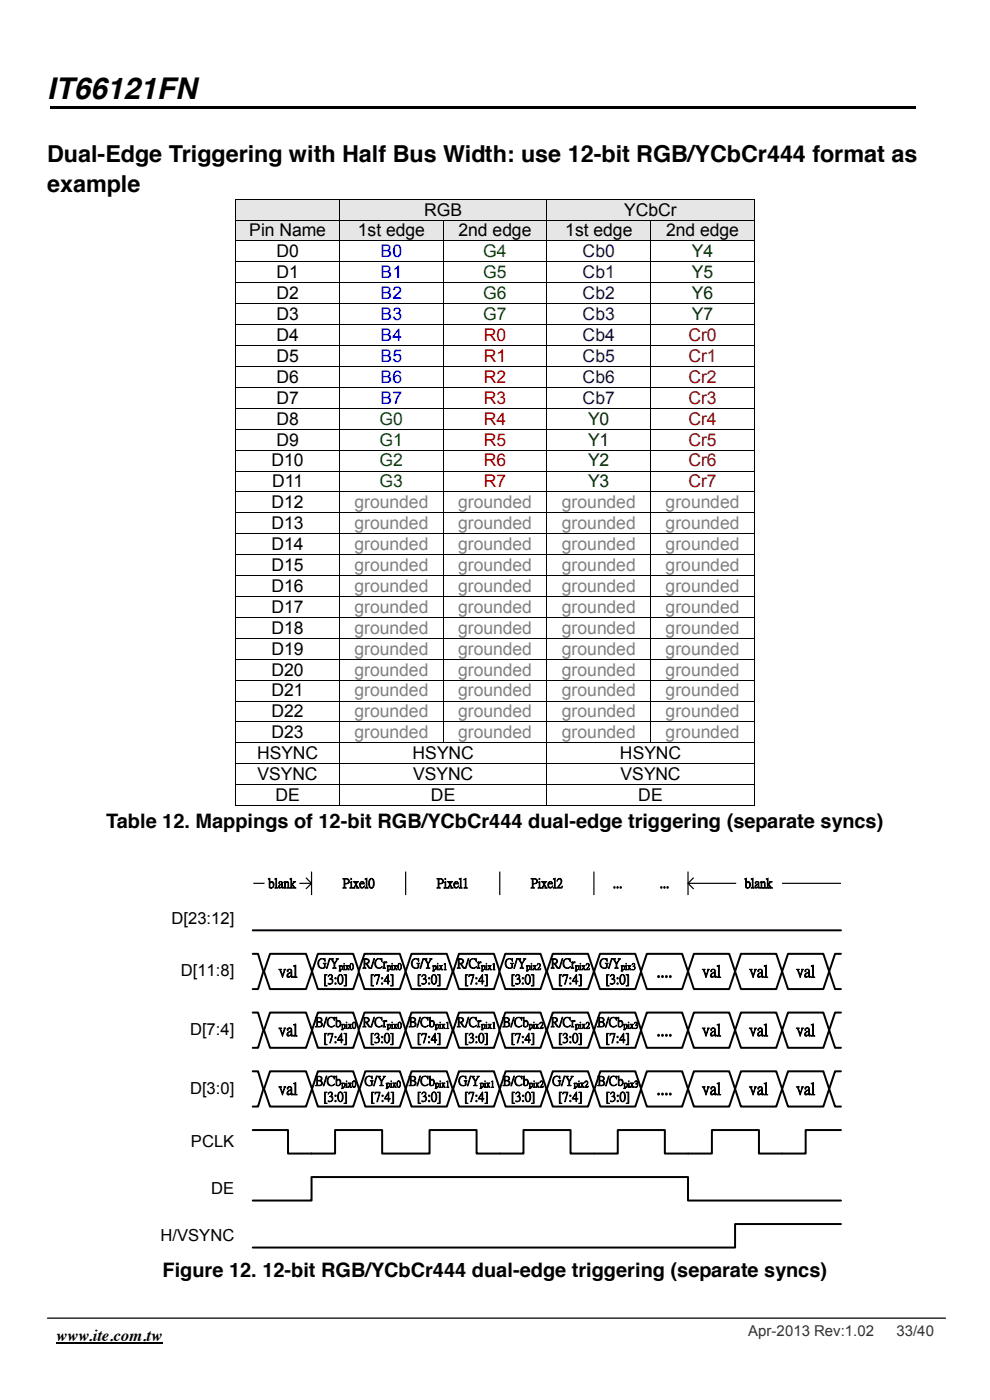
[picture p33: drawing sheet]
<svg xmlns="http://www.w3.org/2000/svg" width="210mm" height="297mm" viewBox="0 0 210 297" stroke-linecap="round" stroke-linejoin="round" font-family="sans-serif">
<defs><g id="words">
<text font-size="6.3" x="10" y="21.1">IT66121FN</text>
<g font-size="5">
<text x="10" y="34.5">Dual-Edge Triggering with Half Bus Width: use 12-bit RGB/YCbCr444 format as</text>
<text x="10" y="40.8">example</text>
</g>
<g font-size="4.2">
<text x="22.5" y="175.8">Table 12. Mappings of 12-bit RGB/YCbCr444 dual-edge triggering (separate syncs)</text>
<text x="34.5" y="271">Figure 12. 12-bit RGB/YCbCr444 dual-edge triggering (separate syncs)</text>
</g>
<g font-size="3.7">
<text x="90" y="45.7">RGB</text>
<text x="132.4" y="45.7">YCbCr</text>
<text x="52.9" y="50.2">Pin Name</text>
<text x="75.9" y="50.2">1st edge</text>
<text x="97.3" y="50.2">2nd edge</text>
<text x="119.9" y="50.2">1st edge</text>
<text x="141.3" y="50.2">2nd edge</text>
<text x="58.6" y="54.6">D0</text>
<text x="58.6" y="59">D1</text>
<text x="58.6" y="63.5">D2</text>
<text x="58.6" y="67.9">D3</text>
<text x="58.6" y="72.4">D4</text>
<text x="58.6" y="76.8">D5</text>
<text x="58.6" y="81.2">D6</text>
<text x="58.6" y="85.6">D7</text>
<text x="58.6" y="90.1">D8</text>
<text x="58.6" y="94.5">D9</text>
<text x="57.6" y="99">D10</text>
<text x="57.6" y="107.8">D12</text>
<text x="57.7" y="103.4">D11</text>
<text x="57.6" y="112.3">D13</text>
<text x="57.6" y="116.7">D14</text>
<text x="57.6" y="121.1">D15</text>
<text x="57.6" y="125.6">D16</text>
<text x="57.6" y="130">D17</text>
<text x="57.6" y="134.5">D18</text>
<text x="57.6" y="138.9">D19</text>
<text x="57.6" y="143.3">D20</text>
<text x="57.6" y="147.8">D21</text>
<text x="57.6" y="152.2">D22</text>
<text x="54.5" y="161.1">HSYNC</text>
<text x="57.6" y="156.7">D23</text>
<text x="87.5" y="161.1">HSYNC</text>
<text x="131.5" y="161.1">HSYNC</text>
<text x="54.6" y="165.5">VSYNC</text>
<text x="87.6" y="165.5">VSYNC</text>
<text x="131.6" y="165.5">VSYNC</text>
<text x="58.4" y="170">DE</text>
<text x="91.4" y="170">DE</text>
<text x="135.4" y="170">DE</text>
</g>
<g font-size="3.7" fill="#00f">
<text x="80.7" y="54.6">B0</text>
<text x="80.7" y="59">B1</text>
<text x="80.7" y="63.5">B2</text>
<text x="80.7" y="67.9">B3</text>
<text x="80.7" y="72.4">B4</text>
<text x="80.7" y="76.8">B5</text>
<text x="80.7" y="81.2">B6</text>
<text x="80.7" y="85.6">B7</text>
</g>
<g font-size="3.7" fill="#008000">
<text x="102.5" y="54.6">G4</text>
<text x="102.5" y="59">G5</text>
<text x="102.5" y="63.5">G6</text>
<text x="102.5" y="67.9">G7</text>
<text x="80.5" y="90.1">G0</text>
<text x="80.5" y="94.5">G1</text>
<text x="80.5" y="99">G2</text>
<text x="80.5" y="103.4">G3</text>
</g>
<g font-size="3.7" fill="#000080">
<text x="123.6" y="54.6">Cb0</text>
<text x="123.6" y="59">Cb1</text>
<text x="123.6" y="63.5">Cb2</text>
<text x="123.6" y="67.9">Cb3</text>
<text x="123.6" y="72.4">Cb4</text>
<text x="123.6" y="76.8">Cb5</text>
<text x="123.6" y="81.2">Cb6</text>
<text x="123.6" y="85.6">Cb7</text>
</g>
<g font-size="3.7" fill="#030">
<text x="146.8" y="54.6">Y4</text>
<text x="146.8" y="59">Y5</text>
<text x="146.8" y="63.5">Y6</text>
<text x="146.8" y="67.9">Y7</text>
<text x="124.7" y="90.1">Y0</text>
<text x="124.7" y="94.5">Y1</text>
<text x="124.7" y="99">Y2</text>
<text x="124.7" y="103.4">Y3</text>
</g>
<g font-size="3.7" fill="#f00">
<text x="102.6" y="72.4">R0</text>
<text x="102.6" y="76.8">R1</text>
<text x="102.6" y="81.2">R2</text>
<text x="102.6" y="85.6">R3</text>
<text x="102.6" y="90.1">R4</text>
<text x="102.6" y="94.5">R5</text>
<text x="102.6" y="99">R6</text>
<text x="102.6" y="103.4">R7</text>
</g>
<g font-size="3.7" fill="#800000">
<text x="146" y="72.4">Cr0</text>
<text x="146" y="76.8">Cr1</text>
<text x="146" y="81.2">Cr2</text>
<text x="146" y="85.6">Cr3</text>
<text x="146" y="90.1">Cr4</text>
<text x="146" y="94.5">Cr5</text>
<text x="146" y="99">Cr6</text>
<text x="146" y="103.4">Cr7</text>
</g>
<g font-size="3.7" fill="#808080">
<text x="75.2" y="107.8">grounded</text>
<text x="97.2" y="107.8">grounded</text>
<text x="119.2" y="107.8">grounded</text>
<text x="141.2" y="107.8">grounded</text>
<text x="75.2" y="112.3">grounded</text>
<text x="97.2" y="112.3">grounded</text>
<text x="119.2" y="112.3">grounded</text>
<text x="141.2" y="112.3">grounded</text>
<text x="75.2" y="116.7">grounded</text>
<text x="97.2" y="116.7">grounded</text>
<text x="119.2" y="116.7">grounded</text>
<text x="141.2" y="116.7">grounded</text>
<text x="75.2" y="121.1">grounded</text>
<text x="75.2" y="125.6">grounded</text>
<text x="97.2" y="121.1">grounded</text>
<text x="97.2" y="125.6">grounded</text>
<text x="119.2" y="121.1">grounded</text>
<text x="119.2" y="125.6">grounded</text>
<text x="141.2" y="121.1">grounded</text>
<text x="141.2" y="125.6">grounded</text>
<text x="75.2" y="130">grounded</text>
<text x="97.2" y="130">grounded</text>
<text x="119.2" y="130">grounded</text>
<text x="141.2" y="130">grounded</text>
<text x="75.2" y="134.5">grounded</text>
<text x="97.2" y="134.5">grounded</text>
<text x="119.2" y="134.5">grounded</text>
<text x="141.2" y="134.5">grounded</text>
<text x="75.2" y="138.9">grounded</text>
<text x="75.2" y="143.3">grounded</text>
<text x="97.2" y="138.9">grounded</text>
<text x="97.2" y="143.3">grounded</text>
<text x="119.2" y="138.9">grounded</text>
<text x="119.2" y="143.3">grounded</text>
<text x="141.2" y="138.9">grounded</text>
<text x="141.2" y="143.3">grounded</text>
<text x="75.2" y="147.8">grounded</text>
<text x="97.2" y="147.8">grounded</text>
<text x="119.2" y="147.8">grounded</text>
<text x="141.2" y="147.8">grounded</text>
<text x="75.2" y="152.2">grounded</text>
<text x="97.2" y="152.2">grounded</text>
<text x="119.2" y="152.2">grounded</text>
<text x="141.2" y="152.2">grounded</text>
<text x="75.2" y="156.7">grounded</text>
<text x="97.2" y="156.7">grounded</text>
<text x="119.2" y="156.7">grounded</text>
<text x="141.2" y="156.7">grounded</text>
</g>
<g font-size="3.5">
<text x="36.4" y="195.9">D[23:12]</text>
<text x="38.4" y="207.1">D[11:8]</text>
<text x="59.1" y="207.1">val</text>
<text x="139.3" y="207.1">....</text>
<text x="148.9" y="207.1">val</text>
<text x="158.9" y="207.1">val</text>
<text x="168.9" y="207.1">val</text>
<text x="40.3" y="219.6">D[7:4]</text>
<text x="59.1" y="219.6">val</text>
<text x="139.3" y="219.6">....</text>
<text x="148.9" y="219.6">val</text>
<text x="158.9" y="219.6">val</text>
<text x="168.9" y="219.6">val</text>
<text x="40.3" y="232.1">D[3:0]</text>
<text x="59.1" y="232.1">val</text>
<text x="139.3" y="232.1">....</text>
<text x="148.9" y="232.1">val</text>
<text x="158.9" y="232.1">val</text>
<text x="168.9" y="232.1">val</text>
<text x="40.5" y="243.3">PCLK</text>
<text x="44.8" y="253.3">DE</text>
<text x="34.1" y="263.2">H/VSYNC</text>
<text x="11.9" y="284.5">www.ite.com.tw</text>
</g>
<g font-size="3.2" fill="#333">
<text x="158.7" y="283.5">Apr-2013 Rev:1.02</text>
<text x="190.2" y="283.5">33/40</text>
</g>
<g font-size="2.8">
<text x="56.9" y="188.2">blank</text>
<text x="72.7" y="188.2">Pixel0</text>
<text x="92.7" y="188.2">Pixel1</text>
<text x="112.6" y="188.2">Pixel2</text>
<text x="130" y="188.2">...</text>
<text x="140" y="188.2">...</text>
<text x="158" y="188.2">blank</text>
<text x="67.3" y="205.2">G/Y</text>
<text x="68.6" y="208.6">[3:0]</text>
<text x="76.9" y="205.2">R/Cr</text>
<text x="78.5" y="208.6">[7:4]</text>
<text x="87.2" y="205.2">G/Y</text>
<text x="88.5" y="208.6">[3:0]</text>
<text x="96.9" y="205.2">R/Cr</text>
<text x="98.5" y="208.6">[7:4]</text>
<text x="107.1" y="205.2">G/Y</text>
<text x="108.3" y="208.6">[3:0]</text>
<text x="116.8" y="205.2">R/Cr</text>
<text x="118.4" y="208.6">[7:4]</text>
<text x="127.2" y="205.2">G/Y</text>
<text x="128.4" y="208.6">[3:0]</text>
<text x="66.8" y="217.7">B/Cb</text>
<text x="68.6" y="221.1">[7:4]</text>
<text x="76.9" y="217.7">R/Cr</text>
<text x="78.5" y="221.1">[3:0]</text>
<text x="86.7" y="217.7">B/Cb</text>
<text x="88.5" y="221.1">[7:4]</text>
<text x="96.9" y="217.7">R/Cr</text>
<text x="98.5" y="221.1">[3:0]</text>
<text x="106.6" y="217.7">B/Cb</text>
<text x="108.3" y="221.1">[7:4]</text>
<text x="116.8" y="217.7">R/Cr</text>
<text x="118.4" y="221.1">[3:0]</text>
<text x="126.6" y="217.7">B/Cb</text>
<text x="128.4" y="221.1">[7:4]</text>
<text x="66.8" y="230.2">B/Cb</text>
<text x="68.6" y="233.6">[3:0]</text>
<text x="77.3" y="230.2">G/Y</text>
<text x="78.6" y="233.6">[7:4]</text>
<text x="86.7" y="230.2">B/Cb</text>
<text x="88.5" y="233.6">[3:0]</text>
<text x="97.2" y="230.2">G/Y</text>
<text x="98.5" y="233.6">[7:4]</text>
<text x="106.6" y="230.2">B/Cb</text>
<text x="108.4" y="233.6">[3:0]</text>
<text x="117.1" y="230.2">G/Y</text>
<text x="118.4" y="233.6">[7:4]</text>
<text x="126.7" y="230.2">B/Cb</text>
<text x="128.5" y="233.6">[3:0]</text>
</g>
<g font-size="1.9">
<text x="71.9" y="205.6">pix0</text>
<text x="82.1" y="205.6">pix0</text>
<text x="91.7" y="205.6">pix1</text>
<text x="102.1" y="205.6">pix1</text>
<text x="111.6" y="205.6">pix2</text>
<text x="122" y="205.6">pix2</text>
<text x="131.7" y="205.6">pix3</text>
<text x="72.4" y="218.1">pix0</text>
<text x="82.1" y="218.1">pix0</text>
<text x="92.3" y="218.1">pix1</text>
<text x="102.1" y="218.1">pix1</text>
<text x="112.2" y="218.1">pix2</text>
<text x="122" y="218.1">pix2</text>
<text x="132.2" y="218.1">pix3</text>
<text x="72.4" y="230.6">pix0</text>
<text x="81.9" y="230.6">pix0</text>
<text x="92.3" y="230.6">pix1</text>
<text x="101.8" y="230.6">pix1</text>
<text x="112.2" y="230.6">pix2</text>
<text x="121.7" y="230.6">pix2</text>
<text x="132.3" y="230.6">pix3</text>
</g>
</g></defs>
<path d="M10.6 22.5h183.6v.5h-183.6z" fill-rule="evenodd" fill="#000"/>
<path d="M11.9 285h22.5" fill="none" stroke="#000" stroke-width=".34"/>
<g fill="#fff">
<path d="M9.9 273h.2v.2h-.2z" fill-rule="evenodd"/>
<path d="M9.9 273h.2v.2h-.2z" fill-rule="evenodd"/>
<path d="M10.1 273h126.6v.2h-126.6z" fill-rule="evenodd"/>
<path d="M136.7 273h.1v.2h-.1z" fill-rule="evenodd"/>
<path d="M136.8 273h63.1v.2h-63.1z" fill-rule="evenodd"/>
<path d="M199.9 273h.2v.2h-.2z" fill-rule="evenodd"/>
<path d="M199.9 273h.2v.2h-.2z" fill-rule="evenodd"/>
<path d="M9.9 273.2h.2v14.6h-.2z" fill-rule="evenodd"/>
<path d="M9.9 287.8h.2v.2h-.2z" fill-rule="evenodd"/>
<path d="M9.9 287.8h.2v.2h-.2z" fill-rule="evenodd"/>
<path d="M10.1 287.8h126.6v.2h-126.6z" fill-rule="evenodd"/>
<path d="M136.7 273.2h.1v14.6h-.1z" fill-rule="evenodd"/>
<path d="M136.7 287.8h.1v.2h-.1z" fill-rule="evenodd"/>
<path d="M136.8 287.8h63.1v.2h-63.1z" fill-rule="evenodd"/>
<path d="M199.9 273.2h.2v14.6h-.2z" fill-rule="evenodd"/>
<path d="M199.9 287.8h.2v.2h-.2z" fill-rule="evenodd"/>
<path d="M199.9 287.8h.2v.2h-.2z" fill-rule="evenodd"/>
</g>
<path d="M10.1 279.6h190.5" fill="none" stroke="#000" stroke-width=".26"/>
<g fill="#e6e6e6">
<path d="M50.1 42.3h1.8v4.3h-1.8z" fill-rule="evenodd"/>
<path d="M70.1 42.3h1.8v4.3h-1.8z" fill-rule="evenodd"/>
<path d="M51.9 42.3h18.2v4.3h-18.2z" fill-rule="evenodd"/>
<path d="M72.1 42.3h1.8v4.3h-1.8z" fill-rule="evenodd"/>
<path d="M114.1 42.3h1.8v4.3h-1.8z" fill-rule="evenodd"/>
<path d="M73.9 42.3h40.2v4.3h-40.2z" fill-rule="evenodd"/>
<path d="M116.1 42.3h1.8v4.3h-1.8z" fill-rule="evenodd"/>
<path d="M158.1 42.3h1.8v4.3h-1.8z" fill-rule="evenodd"/>
<path d="M117.9 42.3h40.2v4.3h-40.2z" fill-rule="evenodd"/>
</g>
<g fill="#000">
<path d="M49.9 42.2h.2v.1h-.2z" fill-rule="evenodd"/>
<path d="M49.9 42.2h.2v.1h-.2z" fill-rule="evenodd"/>
<path d="M71.9 42.2h.2v.1h-.2z" fill-rule="evenodd"/>
<path d="M115.9 42.2h.2v.1h-.2z" fill-rule="evenodd"/>
<path d="M159.9 42.2h.2v.1h-.2z" fill-rule="evenodd"/>
<path d="M159.9 42.2h.2v.1h-.2z" fill-rule="evenodd"/>
</g>
<path d="M50 42.3v4.3M50.1 42.3h21.8M72 42.3v4.3M72.1 42.3h43.8M116 42.3v4.3M116.1 42.3h43.8M160 42.3v4.3" fill="none" stroke="#000" stroke-width=".21"/>
<g fill="#e6e6e6">
<path d="M50.1 46.8h1.8v4.2h-1.8z" fill-rule="evenodd"/>
<path d="M70.1 46.8h1.8v4.2h-1.8z" fill-rule="evenodd"/>
<path d="M51.9 46.8h18.2v4.2h-18.2z" fill-rule="evenodd"/>
<path d="M72.1 46.8h1.8v4.2h-1.8z" fill-rule="evenodd"/>
<path d="M92.1 46.8h1.8v4.2h-1.8z" fill-rule="evenodd"/>
<path d="M73.9 46.8h18.2v4.2h-18.2z" fill-rule="evenodd"/>
<path d="M94.1 46.8h1.8v4.2h-1.8z" fill-rule="evenodd"/>
<path d="M114.1 46.8h1.8v4.2h-1.8z" fill-rule="evenodd"/>
<path d="M95.9 46.8h18.2v4.2h-18.2z" fill-rule="evenodd"/>
<path d="M116.1 46.8h1.8v4.2h-1.8z" fill-rule="evenodd"/>
<path d="M136.1 46.8h1.8v4.2h-1.8z" fill-rule="evenodd"/>
<path d="M117.9 46.8h18.2v4.2h-18.2z" fill-rule="evenodd"/>
<path d="M138.1 46.8h1.8v4.2h-1.8z" fill-rule="evenodd"/>
<path d="M158.1 46.8h1.8v4.2h-1.8z" fill-rule="evenodd"/>
<path d="M139.9 46.8h18.2v4.2h-18.2z" fill-rule="evenodd"/>
</g>
<g fill="#000">
<path d="M49.9 46.6h.2v.2h-.2z" fill-rule="evenodd"/>
<path d="M49.9 51h.2v.2h-.2z" fill-rule="evenodd"/>
<path d="M49.9 55.5h.2v.1h-.2z" fill-rule="evenodd"/>
<path d="M71.9 46.6h.2v.2h-.2z" fill-rule="evenodd"/>
<path d="M71.9 51h.2v.2h-.2z" fill-rule="evenodd"/>
<path d="M71.9 55.5h.2v.1h-.2z" fill-rule="evenodd"/>
<path d="M93.9 46.6h.2v.2h-.2z" fill-rule="evenodd"/>
<path d="M93.9 51h.2v.2h-.2z" fill-rule="evenodd"/>
<path d="M93.9 55.5h.2v.1h-.2z" fill-rule="evenodd"/>
<path d="M115.9 46.6h.2v.2h-.2z" fill-rule="evenodd"/>
<path d="M115.9 51h.2v.2h-.2z" fill-rule="evenodd"/>
<path d="M115.9 55.5h.2v.1h-.2z" fill-rule="evenodd"/>
<path d="M137.9 46.6h.2v.2h-.2z" fill-rule="evenodd"/>
<path d="M137.9 51h.2v.2h-.2z" fill-rule="evenodd"/>
<path d="M137.9 55.5h.2v.1h-.2z" fill-rule="evenodd"/>
<path d="M159.9 46.6h.2v.2h-.2z" fill-rule="evenodd"/>
<path d="M159.9 51h.2v.2h-.2z" fill-rule="evenodd"/>
<path d="M159.9 55.5h.2v.1h-.2z" fill-rule="evenodd"/>
<path d="M49.9 59.9h.2v.2h-.2z" fill-rule="evenodd"/>
<path d="M49.9 64.4h.2v.1h-.2z" fill-rule="evenodd"/>
<path d="M49.9 68.8h.2v.2h-.2z" fill-rule="evenodd"/>
<path d="M49.9 73.2h.2v.2h-.2z" fill-rule="evenodd"/>
<path d="M49.9 77.6h.2v.2h-.2z" fill-rule="evenodd"/>
<path d="M71.9 59.9h.2v.2h-.2z" fill-rule="evenodd"/>
<path d="M71.9 64.4h.2v.1h-.2z" fill-rule="evenodd"/>
<path d="M71.9 68.8h.2v.2h-.2z" fill-rule="evenodd"/>
<path d="M71.9 73.2h.2v.2h-.2z" fill-rule="evenodd"/>
<path d="M71.9 77.6h.2v.2h-.2z" fill-rule="evenodd"/>
<path d="M93.9 59.9h.2v.2h-.2z" fill-rule="evenodd"/>
<path d="M93.9 64.4h.2v.1h-.2z" fill-rule="evenodd"/>
<path d="M93.9 68.8h.2v.2h-.2z" fill-rule="evenodd"/>
<path d="M93.9 73.2h.2v.2h-.2z" fill-rule="evenodd"/>
<path d="M93.9 77.6h.2v.2h-.2z" fill-rule="evenodd"/>
<path d="M115.9 59.9h.2v.2h-.2z" fill-rule="evenodd"/>
<path d="M115.9 64.4h.2v.1h-.2z" fill-rule="evenodd"/>
<path d="M115.9 68.8h.2v.2h-.2z" fill-rule="evenodd"/>
<path d="M115.9 73.2h.2v.2h-.2z" fill-rule="evenodd"/>
<path d="M115.9 77.6h.2v.2h-.2z" fill-rule="evenodd"/>
<path d="M137.9 59.9h.2v.2h-.2z" fill-rule="evenodd"/>
<path d="M137.9 64.4h.2v.1h-.2z" fill-rule="evenodd"/>
<path d="M137.9 68.8h.2v.2h-.2z" fill-rule="evenodd"/>
<path d="M137.9 73.2h.2v.2h-.2z" fill-rule="evenodd"/>
<path d="M137.9 77.6h.2v.2h-.2z" fill-rule="evenodd"/>
<path d="M159.9 59.9h.2v.2h-.2z" fill-rule="evenodd"/>
<path d="M159.9 64.4h.2v.1h-.2z" fill-rule="evenodd"/>
<path d="M159.9 68.8h.2v.2h-.2z" fill-rule="evenodd"/>
<path d="M159.9 73.2h.2v.2h-.2z" fill-rule="evenodd"/>
<path d="M159.9 77.6h.2v.2h-.2z" fill-rule="evenodd"/>
<path d="M49.9 82.1h.2v.2h-.2z" fill-rule="evenodd"/>
<path d="M49.9 86.5h.2v.2h-.2z" fill-rule="evenodd"/>
<path d="M49.9 90.9h.2v.2h-.2z" fill-rule="evenodd"/>
<path d="M49.9 95.4h.2v.2h-.2z" fill-rule="evenodd"/>
<path d="M71.9 82.1h.2v.2h-.2z" fill-rule="evenodd"/>
<path d="M71.9 86.5h.2v.2h-.2z" fill-rule="evenodd"/>
<path d="M71.9 90.9h.2v.2h-.2z" fill-rule="evenodd"/>
<path d="M71.9 95.4h.2v.2h-.2z" fill-rule="evenodd"/>
<path d="M93.9 82.1h.2v.2h-.2z" fill-rule="evenodd"/>
<path d="M93.9 86.5h.2v.2h-.2z" fill-rule="evenodd"/>
<path d="M93.9 90.9h.2v.2h-.2z" fill-rule="evenodd"/>
<path d="M93.9 95.4h.2v.2h-.2z" fill-rule="evenodd"/>
<path d="M115.9 82.1h.2v.2h-.2z" fill-rule="evenodd"/>
<path d="M115.9 86.5h.2v.2h-.2z" fill-rule="evenodd"/>
<path d="M115.9 90.9h.2v.2h-.2z" fill-rule="evenodd"/>
<path d="M115.9 95.4h.2v.2h-.2z" fill-rule="evenodd"/>
<path d="M137.9 82.1h.2v.2h-.2z" fill-rule="evenodd"/>
<path d="M137.9 86.5h.2v.2h-.2z" fill-rule="evenodd"/>
<path d="M137.9 90.9h.2v.2h-.2z" fill-rule="evenodd"/>
<path d="M137.9 95.4h.2v.2h-.2z" fill-rule="evenodd"/>
<path d="M159.9 82.1h.2v.2h-.2z" fill-rule="evenodd"/>
<path d="M159.9 86.5h.2v.2h-.2z" fill-rule="evenodd"/>
<path d="M159.9 90.9h.2v.2h-.2z" fill-rule="evenodd"/>
<path d="M159.9 95.4h.2v.2h-.2z" fill-rule="evenodd"/>
<path d="M49.9 99.8h.2v.2h-.2z" fill-rule="evenodd"/>
<path d="M49.9 104.3h.2v.2h-.2z" fill-rule="evenodd"/>
<path d="M49.9 108.7h.2v.2h-.2z" fill-rule="evenodd"/>
<path d="M49.9 113.1h.2v.2h-.2z" fill-rule="evenodd"/>
<path d="M49.9 117.6h.2v.1h-.2z" fill-rule="evenodd"/>
<path d="M71.9 99.8h.2v.2h-.2z" fill-rule="evenodd"/>
<path d="M71.9 104.3h.2v.2h-.2z" fill-rule="evenodd"/>
<path d="M71.9 108.7h.2v.2h-.2z" fill-rule="evenodd"/>
<path d="M71.9 113.1h.2v.2h-.2z" fill-rule="evenodd"/>
<path d="M71.9 117.6h.2v.1h-.2z" fill-rule="evenodd"/>
<path d="M93.9 99.8h.2v.2h-.2z" fill-rule="evenodd"/>
<path d="M93.9 104.3h.2v.2h-.2z" fill-rule="evenodd"/>
<path d="M93.9 108.7h.2v.2h-.2z" fill-rule="evenodd"/>
<path d="M93.9 113.1h.2v.2h-.2z" fill-rule="evenodd"/>
<path d="M93.9 117.6h.2v.1h-.2z" fill-rule="evenodd"/>
<path d="M115.9 99.8h.2v.2h-.2z" fill-rule="evenodd"/>
<path d="M115.9 104.3h.2v.2h-.2z" fill-rule="evenodd"/>
<path d="M115.9 108.7h.2v.2h-.2z" fill-rule="evenodd"/>
<path d="M115.9 113.1h.2v.2h-.2z" fill-rule="evenodd"/>
<path d="M115.9 117.6h.2v.1h-.2z" fill-rule="evenodd"/>
<path d="M137.9 99.8h.2v.2h-.2z" fill-rule="evenodd"/>
<path d="M137.9 104.3h.2v.2h-.2z" fill-rule="evenodd"/>
<path d="M137.9 108.7h.2v.2h-.2z" fill-rule="evenodd"/>
<path d="M137.9 113.1h.2v.2h-.2z" fill-rule="evenodd"/>
<path d="M137.9 117.6h.2v.1h-.2z" fill-rule="evenodd"/>
<path d="M159.9 99.8h.2v.2h-.2z" fill-rule="evenodd"/>
<path d="M159.9 104.3h.2v.2h-.2z" fill-rule="evenodd"/>
<path d="M159.9 108.7h.2v.2h-.2z" fill-rule="evenodd"/>
<path d="M159.9 113.1h.2v.2h-.2z" fill-rule="evenodd"/>
<path d="M159.9 117.6h.2v.1h-.2z" fill-rule="evenodd"/>
<path d="M49.9 122h.2v.2h-.2z" fill-rule="evenodd"/>
<path d="M49.9 126.5h.2v.1h-.2z" fill-rule="evenodd"/>
<path d="M49.9 130.9h.2v.2h-.2z" fill-rule="evenodd"/>
<path d="M49.9 135.3h.2v.2h-.2z" fill-rule="evenodd"/>
<path d="M49.9 139.8h.2v.1h-.2z" fill-rule="evenodd"/>
<path d="M71.9 122h.2v.2h-.2z" fill-rule="evenodd"/>
<path d="M71.9 126.5h.2v.1h-.2z" fill-rule="evenodd"/>
<path d="M71.9 130.9h.2v.2h-.2z" fill-rule="evenodd"/>
<path d="M71.9 135.3h.2v.2h-.2z" fill-rule="evenodd"/>
<path d="M71.9 139.8h.2v.1h-.2z" fill-rule="evenodd"/>
<path d="M93.9 122h.2v.2h-.2z" fill-rule="evenodd"/>
<path d="M93.9 126.5h.2v.1h-.2z" fill-rule="evenodd"/>
<path d="M93.9 130.9h.2v.2h-.2z" fill-rule="evenodd"/>
<path d="M93.9 135.3h.2v.2h-.2z" fill-rule="evenodd"/>
<path d="M93.9 139.8h.2v.1h-.2z" fill-rule="evenodd"/>
<path d="M115.9 122h.2v.2h-.2z" fill-rule="evenodd"/>
<path d="M115.9 126.5h.2v.1h-.2z" fill-rule="evenodd"/>
<path d="M115.9 130.9h.2v.2h-.2z" fill-rule="evenodd"/>
<path d="M115.9 135.3h.2v.2h-.2z" fill-rule="evenodd"/>
<path d="M115.9 139.8h.2v.1h-.2z" fill-rule="evenodd"/>
<path d="M137.9 122h.2v.2h-.2z" fill-rule="evenodd"/>
<path d="M137.9 126.5h.2v.1h-.2z" fill-rule="evenodd"/>
<path d="M137.9 130.9h.2v.2h-.2z" fill-rule="evenodd"/>
<path d="M137.9 135.3h.2v.2h-.2z" fill-rule="evenodd"/>
<path d="M137.9 139.8h.2v.1h-.2z" fill-rule="evenodd"/>
<path d="M159.9 122h.2v.2h-.2z" fill-rule="evenodd"/>
<path d="M159.9 126.5h.2v.1h-.2z" fill-rule="evenodd"/>
<path d="M159.9 130.9h.2v.2h-.2z" fill-rule="evenodd"/>
<path d="M159.9 135.3h.2v.2h-.2z" fill-rule="evenodd"/>
<path d="M159.9 139.8h.2v.1h-.2z" fill-rule="evenodd"/>
<path d="M49.9 144.2h.2v.2h-.2z" fill-rule="evenodd"/>
<path d="M49.9 148.6h.2v.2h-.2z" fill-rule="evenodd"/>
<path d="M49.9 153.1h.2v.1h-.2z" fill-rule="evenodd"/>
<path d="M49.9 157.5h.2v.2h-.2z" fill-rule="evenodd"/>
<path d="M71.9 144.2h.2v.2h-.2z" fill-rule="evenodd"/>
<path d="M71.9 148.6h.2v.2h-.2z" fill-rule="evenodd"/>
<path d="M71.9 153.1h.2v.1h-.2z" fill-rule="evenodd"/>
<path d="M71.9 157.5h.2v.2h-.2z" fill-rule="evenodd"/>
<path d="M93.9 144.2h.2v.2h-.2z" fill-rule="evenodd"/>
<path d="M93.9 148.6h.2v.2h-.2z" fill-rule="evenodd"/>
<path d="M93.9 153.1h.2v.1h-.2z" fill-rule="evenodd"/>
<path d="M93.9 157.5h.2v.2h-.2z" fill-rule="evenodd"/>
<path d="M115.9 144.2h.2v.2h-.2z" fill-rule="evenodd"/>
<path d="M115.9 148.6h.2v.2h-.2z" fill-rule="evenodd"/>
<path d="M115.9 153.1h.2v.1h-.2z" fill-rule="evenodd"/>
<path d="M115.9 157.5h.2v.2h-.2z" fill-rule="evenodd"/>
<path d="M137.9 144.2h.2v.2h-.2z" fill-rule="evenodd"/>
<path d="M137.9 148.6h.2v.2h-.2z" fill-rule="evenodd"/>
<path d="M137.9 153.1h.2v.1h-.2z" fill-rule="evenodd"/>
<path d="M137.9 157.5h.2v.2h-.2z" fill-rule="evenodd"/>
<path d="M159.9 144.2h.2v.2h-.2z" fill-rule="evenodd"/>
<path d="M159.9 148.6h.2v.2h-.2z" fill-rule="evenodd"/>
<path d="M159.9 153.1h.2v.1h-.2z" fill-rule="evenodd"/>
<path d="M159.9 157.5h.2v.2h-.2z" fill-rule="evenodd"/>
<path d="M49.9 161.9h.2v.2h-.2z" fill-rule="evenodd"/>
<path d="M49.9 166.4h.2v.2h-.2z" fill-rule="evenodd"/>
<path d="M49.9 170.8h.2v.2h-.2z" fill-rule="evenodd"/>
<path d="M49.9 170.8h.2v.2h-.2z" fill-rule="evenodd"/>
<path d="M71.9 161.9h.2v.2h-.2z" fill-rule="evenodd"/>
<path d="M71.9 166.4h.2v.2h-.2z" fill-rule="evenodd"/>
<path d="M71.9 170.8h.2v.2h-.2z" fill-rule="evenodd"/>
<path d="M115.9 161.9h.2v.2h-.2z" fill-rule="evenodd"/>
<path d="M115.9 166.4h.2v.2h-.2z" fill-rule="evenodd"/>
<path d="M115.9 170.8h.2v.2h-.2z" fill-rule="evenodd"/>
<path d="M159.9 161.9h.2v.2h-.2z" fill-rule="evenodd"/>
<path d="M159.9 166.4h.2v.2h-.2z" fill-rule="evenodd"/>
<path d="M159.9 170.8h.2v.2h-.2z" fill-rule="evenodd"/>
<path d="M159.9 170.8h.2v.2h-.2z" fill-rule="evenodd"/>
</g>
<g fill="none" stroke="#000" stroke-width=".21">
<path d="M50 46.8v4.2M50 51.2v4.3M50 55.6v4.3M50.1 46.7h21.8M50.1 51.1h21.8M50.1 55.5h21.8M50.1 60h21.8M72 46.8v4.2M72 51.2v4.3M72 55.6v4.3M72.1 46.7h21.8M72.1 51.1h21.8"/>
<path d="M72.1 55.5h21.8M72.1 60h21.8M94 46.8v4.2M94 51.2v4.3M94 55.6v4.3M94.1 46.7h21.8M94.1 51.1h21.8M94.1 55.5h21.8M94.1 60h21.8M116 46.8v4.2M116 51.2v4.3M116 55.6v4.3"/>
<path d="M116.1 46.7h21.8M116.1 51.1h21.8M116.1 55.5h21.8M116.1 60h21.8M138 46.8v4.2M138 51.2v4.3M138 55.6v4.3M138.1 46.7h21.8M138.1 51.1h21.8M138.1 55.5h21.8M138.1 60h21.8M160 46.8v4.2"/>
<path d="M160 51.2v4.3M160 55.6v4.3M50 60.1v4.3M50 64.5v4.3M50 69v4.2M50 73.4v4.2M50 77.8v4.3M50.1 64.4h21.8M50.1 68.9h21.8M50.1 73.3h21.8M50.1 77.7h21.8M72 60.1v4.3"/>
<path d="M72 64.5v4.3M72 69v4.2M72 73.4v4.2M72 77.8v4.3M72.1 64.4h21.8M72.1 68.9h21.8M72.1 73.3h21.8M72.1 77.7h21.8M94 60.1v4.3M94 64.5v4.3M94 69v4.2M94 73.4v4.2"/>
<path d="M94 77.8v4.3M94.1 64.4h21.8M94.1 68.9h21.8M94.1 73.3h21.8M94.1 77.7h21.8M116 60.1v4.3M116 64.5v4.3M116 69v4.2M116 73.4v4.2M116 77.8v4.3M116.1 64.4h21.8M116.1 68.9h21.8"/>
<path d="M116.1 73.3h21.8M116.1 77.7h21.8M138 60.1v4.3M138 64.5v4.3M138 69v4.2M138 73.4v4.2M138 77.8v4.3M138.1 64.4h21.8M138.1 68.9h21.8M138.1 73.3h21.8M138.1 77.7h21.8M160 60.1v4.3"/>
<path d="M160 64.5v4.3M160 69v4.2M160 73.4v4.2M160 77.8v4.3M50 82.3v4.2M50 86.7v4.2M50 91.1v4.3M50 95.6v4.2M50.1 82.2h21.8M50.1 86.6h21.8M50.1 91h21.8M50.1 95.5h21.8"/>
<path d="M50.1 99.9h21.8M72 82.3v4.2M72 86.7v4.2M72 91.1v4.3M72 95.6v4.2M72.1 82.2h21.8M72.1 86.6h21.8M72.1 91h21.8M72.1 95.5h21.8M72.1 99.9h21.8M94 82.3v4.2M94 86.7v4.2"/>
<path d="M94 91.1v4.3M94 95.6v4.2M94.1 82.2h21.8M94.1 86.6h21.8M94.1 91h21.8M94.1 95.5h21.8M94.1 99.9h21.8M116 82.3v4.2M116 86.7v4.2M116 91.1v4.3M116 95.6v4.2M116.1 82.2h21.8"/>
<path d="M116.1 86.6h21.8M116.1 91h21.8M116.1 95.5h21.8M116.1 99.9h21.8M138 82.3v4.2M138 86.7v4.2M138 91.1v4.3M138 95.6v4.2M138.1 82.2h21.8M138.1 86.6h21.8M138.1 91h21.8M138.1 95.5h21.8"/>
<path d="M138.1 99.9h21.8M160 82.3v4.2M160 86.7v4.2M160 91.1v4.3M160 95.6v4.2M50 100v4.3M50 104.5v4.2M50 108.9v4.2M50 113.3v4.3M50 117.7v4.3M50.1 104.4h21.8M50.1 108.8h21.8"/>
<path d="M50.1 113.2h21.8M50.1 117.7h21.8M72 100v4.3M72 104.5v4.2M72 108.9v4.2M72 113.3v4.3M72 117.7v4.3M72.1 104.4h21.8M72.1 108.8h21.8M72.1 113.2h21.8M72.1 117.7h21.8M94 100v4.3"/>
<path d="M94 104.5v4.2M94 108.9v4.2M94 113.3v4.3M94 117.7v4.3M94.1 104.4h21.8M94.1 108.8h21.8M94.1 113.2h21.8M94.1 117.7h21.8M116 100v4.3M116 104.5v4.2M116 108.9v4.2M116 113.3v4.3"/>
<path d="M116 117.7v4.3M116.1 104.4h21.8M116.1 108.8h21.8M116.1 113.2h21.8M116.1 117.7h21.8M138 100v4.3M138 104.5v4.2M138 108.9v4.2M138 113.3v4.3M138 117.7v4.3M138.1 104.4h21.8M138.1 108.8h21.8"/>
<path d="M138.1 113.2h21.8M138.1 117.7h21.8M160 100v4.3M160 104.5v4.2M160 108.9v4.2M160 113.3v4.3M160 117.7v4.3M50 122.2v4.3M50 126.6v4.3M50 131.1v4.2M50 135.5v4.3M50 139.9v4.3"/>
<path d="M50.1 122.1h21.8M50.1 126.6h21.8M50.1 131h21.8M50.1 135.4h21.8M50.1 139.8h21.8M72 122.2v4.3M72 126.6v4.3M72 131.1v4.2M72 135.5v4.3M72 139.9v4.3M72.1 122.1h21.8M72.1 126.6h21.8"/>
<path d="M72.1 131h21.8M72.1 135.4h21.8M72.1 139.8h21.8M94 122.2v4.3M94 126.6v4.3M94 131.1v4.2M94 135.5v4.3M94 139.9v4.3M94.1 122.1h21.8M94.1 126.6h21.8M94.1 131h21.8M94.1 135.4h21.8"/>
<path d="M94.1 139.8h21.8M116 122.2v4.3M116 126.6v4.3M116 131.1v4.2M116 135.5v4.3M116 139.9v4.3M116.1 122.1h21.8M116.1 126.6h21.8M116.1 131h21.8M116.1 135.4h21.8M116.1 139.8h21.8M138 122.2v4.3"/>
<path d="M138 126.6v4.3M138 131.1v4.2M138 135.5v4.3M138 139.9v4.3M138.1 122.1h21.8M138.1 126.6h21.8M138.1 131h21.8M138.1 135.4h21.8M138.1 139.8h21.8M160 122.2v4.3M160 126.6v4.3M160 131.1v4.2"/>
<path d="M160 135.5v4.3M160 139.9v4.3M50 144.4v4.2M50 148.8v4.3M50 153.2v4.3M50 157.7v4.2M50.1 144.3h21.8M50.1 148.7h21.8M50.1 153.1h21.8M50.1 157.6h21.8M72 144.4v4.2M72 148.8v4.3"/>
<path d="M72 153.2v4.3M72 157.7v4.2M72.1 144.3h21.8M72.1 148.7h21.8M72.1 153.1h21.8M72.1 157.6h21.8M94 144.4v4.2M94 148.8v4.3M94 153.2v4.3M94.1 144.3h21.8M94.1 148.7h21.8M94.1 153.1h21.8"/>
<path d="M94.1 157.6h21.8M116 144.4v4.2M116 148.8v4.3M116 153.2v4.3M116 157.7v4.2M116.1 144.3h21.8M116.1 148.7h21.8M116.1 153.1h21.8M116.1 157.6h21.8M138 144.4v4.2M138 148.8v4.3M138 153.2v4.3"/>
<path d="M138.1 144.3h21.8M138.1 148.7h21.8M138.1 153.1h21.8M138.1 157.6h21.8M160 144.4v4.2M160 148.8v4.3M160 153.2v4.3M160 157.7v4.2M50 162.1v4.3M50 166.6v4.2M50.1 162h21.8M50.1 166.5h21.8"/>
<path d="M50.1 170.9h21.8M72 162.1v4.3M72 166.6v4.2M72.1 162h43.8M72.1 166.5h43.8M72.1 170.9h43.8M116 162.1v4.3M116 166.6v4.2M116.1 162h43.8M116.1 166.5h43.8M116.1 170.9h43.8M160 162.1v4.3"/>
<path d="M160 166.6v4.2"/>
</g>
<path d="M53.7 187.4h2.4M63.6 187.4h2.5M64.9 186.3l1.2 1.1-1.2 1.1M66.1 184.9v5M86.1 184.9v5M106 184.9v5M126 184.9v5M146 187.4h10.2M146 184.9v5M147.1 186.3l-1.1 1.1 1.1 1.1M165.9 187.4h12.5" fill="none" stroke="#000" stroke-width=".25"/>
<path d="M53.6 197.4h124.8M53.6 239.7h7.5v5h10v-5h10v5h4.9M178.4 239.7h-7.5v5h-9.9v-5h-10v5h-5M53.6 254.7h12.5v-5h79.9v5h32.4M86.1 244.7h5v-5h10v5h4.9M106.1 244.7h4.9v-5h10v5h4.9M126.1 244.7h5v-5h9.9v5h5M178.4 259.7h-22.5v5h-102.3" fill="none" stroke="#000" stroke-width=".42"/>
<path d="M67.4 227.3h7.5l1.3 3.7-1.3 3.8h-7.5l-1.2-3.8z" fill-rule="evenodd" fill="#fff"/>
<path d="M67.4 227.3h7.5l1.3 3.7-1.3 3.8h-7.5l-1.2-3.8z" fill="none" stroke="#000" stroke-width=".42"/>
<path d="M137.2 227.3h7.5l1.3 3.7-1.3 3.8h-7.5l-1.2-3.8z" fill-rule="evenodd" fill="#fff"/>
<path d="M137.2 227.3h7.5l1.3 3.7-1.3 3.8h-7.5l-1.2-3.8z" fill="none" stroke="#000" stroke-width=".42"/>
<path d="M57.3 227.3h7.6l1.3 3.7-1.3 3.8h-7.6l-1.3-3.8z" fill-rule="evenodd" fill="#fff"/>
<path d="M53.6 227.3h1.1l1.2 3.7-1.2 3.8h-1.1M57.3 227.3h7.6l1.3 3.7-1.3 3.8h-7.6l-1.3-3.8z" fill="none" stroke="#000" stroke-width=".42"/>
<path d="M147.2 227.3h7.5l1.2 3.7-1.2 3.8h-7.5l-1.2-3.8z" fill-rule="evenodd" fill="#fff"/>
<path d="M147.2 227.3h7.5l1.2 3.7-1.2 3.8h-7.5l-1.2-3.8z" fill="none" stroke="#000" stroke-width=".42"/>
<path d="M157.2 227.3h7.5l1.2 3.7-1.2 3.8h-7.5l-1.3-3.8z" fill-rule="evenodd" fill="#fff"/>
<path d="M157.2 227.3h7.5l1.2 3.7-1.2 3.8h-7.5l-1.3-3.8z" fill="none" stroke="#000" stroke-width=".42"/>
<path d="M167.2 227.3h7.5l1.2 3.7-1.2 3.8h-7.5l-1.3-3.8z" fill-rule="evenodd" fill="#fff"/>
<path d="M167.2 227.3h7.5l1.2 3.7-1.2 3.8h-7.5l-1.3-3.8zM178.4 227.3h-1.3l-1.2 3.7 1.2 3.8h1.3" fill="none" stroke="#000" stroke-width=".42"/>
<path d="M67.4 214.8h7.5l1.3 3.8-1.3 3.7h-7.5l-1.2-3.7z" fill-rule="evenodd" fill="#fff"/>
<path d="M67.4 214.8h7.5l1.3 3.8-1.3 3.7h-7.5l-1.2-3.7z" fill="none" stroke="#000" stroke-width=".42"/>
<path d="M137.2 214.8h7.5l1.3 3.8-1.3 3.7h-7.5l-1.2-3.7z" fill-rule="evenodd" fill="#fff"/>
<path d="M137.2 214.8h7.5l1.3 3.8-1.3 3.7h-7.5l-1.2-3.7z" fill="none" stroke="#000" stroke-width=".42"/>
<path d="M57.3 214.8h7.6l1.3 3.8-1.3 3.7h-7.6l-1.3-3.7z" fill-rule="evenodd" fill="#fff"/>
<path d="M53.6 214.8h1.1l1.2 3.8-1.2 3.7h-1.1M57.3 214.8h7.6l1.3 3.8-1.3 3.7h-7.6l-1.3-3.7z" fill="none" stroke="#000" stroke-width=".42"/>
<path d="M147.2 214.8h7.5l1.2 3.8-1.2 3.7h-7.5l-1.2-3.7z" fill-rule="evenodd" fill="#fff"/>
<path d="M147.2 214.8h7.5l1.2 3.8-1.2 3.7h-7.5l-1.2-3.7z" fill="none" stroke="#000" stroke-width=".42"/>
<path d="M157.2 214.8h7.5l1.2 3.8-1.2 3.7h-7.5l-1.3-3.7z" fill-rule="evenodd" fill="#fff"/>
<path d="M157.2 214.8h7.5l1.2 3.8-1.2 3.7h-7.5l-1.3-3.7z" fill="none" stroke="#000" stroke-width=".42"/>
<path d="M167.2 214.8h7.5l1.2 3.8-1.2 3.7h-7.5l-1.3-3.7z" fill-rule="evenodd" fill="#fff"/>
<path d="M167.2 214.8h7.5l1.2 3.8-1.2 3.7h-7.5l-1.3-3.7zM178.4 214.8h-1.3l-1.2 3.8 1.2 3.7h1.3" fill="none" stroke="#000" stroke-width=".42"/>
<path d="M77.3 214.8h7.5l1.3 3.8-1.3 3.7h-7.5l-1.2-3.7z" fill-rule="evenodd" fill="#fff"/>
<path d="M77.3 214.8h7.5l1.3 3.8-1.3 3.7h-7.5l-1.2-3.7z" fill="none" stroke="#000" stroke-width=".42"/>
<path d="M67.4 202.4h7.5l1.3 3.7-1.3 3.7h-7.5l-1.2-3.7z" fill-rule="evenodd" fill="#fff"/>
<path d="M67.4 202.4h7.5l1.3 3.7-1.3 3.7h-7.5l-1.2-3.7z" fill="none" stroke="#000" stroke-width=".42"/>
<path d="M137.2 202.4h7.5l1.3 3.7-1.3 3.7h-7.5l-1.2-3.7z" fill-rule="evenodd" fill="#fff"/>
<path d="M137.2 202.4h7.5l1.3 3.7-1.3 3.7h-7.5l-1.2-3.7z" fill="none" stroke="#000" stroke-width=".42"/>
<path d="M57.3 202.4h7.6l1.3 3.7-1.3 3.7h-7.6l-1.3-3.7z" fill-rule="evenodd" fill="#fff"/>
<path d="M53.6 202.4h1.1l1.2 3.7-1.2 3.7h-1.1M57.3 202.4h7.6l1.3 3.7-1.3 3.7h-7.6l-1.3-3.7z" fill="none" stroke="#000" stroke-width=".42"/>
<path d="M147.2 202.4h7.5l1.2 3.7-1.2 3.7h-7.5l-1.2-3.7z" fill-rule="evenodd" fill="#fff"/>
<path d="M147.2 202.4h7.5l1.2 3.7-1.2 3.7h-7.5l-1.2-3.7z" fill="none" stroke="#000" stroke-width=".42"/>
<path d="M157.2 202.4h7.5l1.2 3.7-1.2 3.7h-7.5l-1.3-3.7z" fill-rule="evenodd" fill="#fff"/>
<path d="M157.2 202.4h7.5l1.2 3.7-1.2 3.7h-7.5l-1.3-3.7z" fill="none" stroke="#000" stroke-width=".42"/>
<path d="M167.2 202.4h7.5l1.2 3.7-1.2 3.7h-7.5l-1.3-3.7z" fill-rule="evenodd" fill="#fff"/>
<path d="M167.2 202.4h7.5l1.2 3.7-1.2 3.7h-7.5l-1.3-3.7zM178.4 202.4h-1.3l-1.2 3.7 1.2 3.7h1.3" fill="none" stroke="#000" stroke-width=".42"/>
<path d="M77.5 227.3h7.3l1.3 3.7-1.3 3.8h-7.3l-1.2-3.8z" fill-rule="evenodd" fill="#fff"/>
<path d="M77.5 227.3h7.3l1.3 3.7-1.3 3.8h-7.3l-1.2-3.8z" fill="none" stroke="#000" stroke-width=".42"/>
<path d="M77.3 202.4h7.5l1.3 3.7-1.3 3.7h-7.5l-1.2-3.7z" fill-rule="evenodd" fill="#fff"/>
<path d="M77.3 202.4h7.5l1.3 3.7-1.3 3.7h-7.5l-1.2-3.7z" fill="none" stroke="#000" stroke-width=".42"/>
<path d="M87.3 227.3h7.5l1.2 3.7-1.2 3.8h-7.5l-1.2-3.8z" fill-rule="evenodd" fill="#fff"/>
<path d="M87.3 227.3h7.5l1.2 3.7-1.2 3.8h-7.5l-1.2-3.8z" fill="none" stroke="#000" stroke-width=".42"/>
<path d="M87.3 214.8h7.5l1.2 3.8-1.2 3.7h-7.5l-1.3-3.7z" fill-rule="evenodd" fill="#fff"/>
<path d="M87.3 214.8h7.5l1.2 3.8-1.2 3.7h-7.5l-1.3-3.7z" fill="none" stroke="#000" stroke-width=".42"/>
<path d="M97.4 214.8h7.4l1.2 3.8-1.2 3.7h-7.4l-1.3-3.7z" fill-rule="evenodd" fill="#fff"/>
<path d="M97.4 214.8h7.4l1.2 3.8-1.2 3.7h-7.4l-1.3-3.7z" fill="none" stroke="#000" stroke-width=".42"/>
<path d="M87.3 202.4h7.5l1.2 3.7-1.2 3.7h-7.5l-1.3-3.7z" fill-rule="evenodd" fill="#fff"/>
<path d="M87.3 202.4h7.5l1.2 3.7-1.2 3.7h-7.5l-1.3-3.7z" fill="none" stroke="#000" stroke-width=".42"/>
<path d="M97.4 227.3h7.4l1.2 3.7-1.2 3.8h-7.4l-1.3-3.8z" fill-rule="evenodd" fill="#fff"/>
<path d="M97.4 227.3h7.4l1.2 3.7-1.2 3.8h-7.4l-1.3-3.8z" fill="none" stroke="#000" stroke-width=".42"/>
<path d="M97.4 202.4h7.4l1.2 3.7-1.2 3.7h-7.4l-1.3-3.7z" fill-rule="evenodd" fill="#fff"/>
<path d="M97.4 202.4h7.4l1.2 3.7-1.2 3.7h-7.4l-1.3-3.7z" fill="none" stroke="#000" stroke-width=".42"/>
<path d="M107.3 227.3h7.4l1.2 3.7-1.2 3.8h-7.4l-1.3-3.8z" fill-rule="evenodd" fill="#fff"/>
<path d="M107.3 227.3h7.4l1.2 3.7-1.2 3.8h-7.4l-1.3-3.8z" fill="none" stroke="#000" stroke-width=".42"/>
<path d="M107.2 214.8h7.5l1.2 3.8-1.2 3.7h-7.5l-1.3-3.7z" fill-rule="evenodd" fill="#fff"/>
<path d="M107.2 214.8h7.5l1.2 3.8-1.2 3.7h-7.5l-1.3-3.7z" fill="none" stroke="#000" stroke-width=".42"/>
<path d="M117.3 214.8h7.4l1.3 3.8-1.3 3.7h-7.4l-1.3-3.7z" fill-rule="evenodd" fill="#fff"/>
<path d="M117.3 214.8h7.4l1.3 3.8-1.3 3.7h-7.4l-1.3-3.7z" fill="none" stroke="#000" stroke-width=".42"/>
<path d="M107.2 202.4h7.5l1.2 3.7-1.2 3.7h-7.5l-1.3-3.7z" fill-rule="evenodd" fill="#fff"/>
<path d="M107.2 202.4h7.5l1.2 3.7-1.2 3.7h-7.5l-1.3-3.7z" fill="none" stroke="#000" stroke-width=".42"/>
<path d="M117.3 227.3h7.4l1.3 3.7-1.3 3.8h-7.4l-1.3-3.8z" fill-rule="evenodd" fill="#fff"/>
<path d="M117.3 227.3h7.4l1.3 3.7-1.3 3.8h-7.4l-1.3-3.8z" fill="none" stroke="#000" stroke-width=".42"/>
<path d="M117.3 202.4h7.4l1.3 3.7-1.3 3.7h-7.4l-1.3-3.7z" fill-rule="evenodd" fill="#fff"/>
<path d="M117.3 202.4h7.4l1.3 3.7-1.3 3.7h-7.4l-1.3-3.7z" fill="none" stroke="#000" stroke-width=".42"/>
<path d="M127.3 227.3h7.5l1.2 3.7-1.2 3.8h-7.5l-1.2-3.8z" fill-rule="evenodd" fill="#fff"/>
<path d="M127.3 227.3h7.5l1.2 3.7-1.2 3.8h-7.5l-1.2-3.8z" fill="none" stroke="#000" stroke-width=".42"/>
<path d="M127.3 214.8h7.5l1.2 3.8-1.2 3.7h-7.5l-1.3-3.7z" fill-rule="evenodd" fill="#fff"/>
<path d="M127.3 214.8h7.5l1.2 3.8-1.2 3.7h-7.5l-1.3-3.7z" fill="none" stroke="#000" stroke-width=".42"/>
<path d="M127.3 202.4h7.5l1.2 3.7-1.2 3.7h-7.5l-1.3-3.7z" fill-rule="evenodd" fill="#fff"/>
<path d="M127.3 202.4h7.5l1.2 3.7-1.2 3.7h-7.5l-1.3-3.7z" fill="none" stroke="#000" stroke-width=".42"/>
<use href="#words"/>
</svg>
